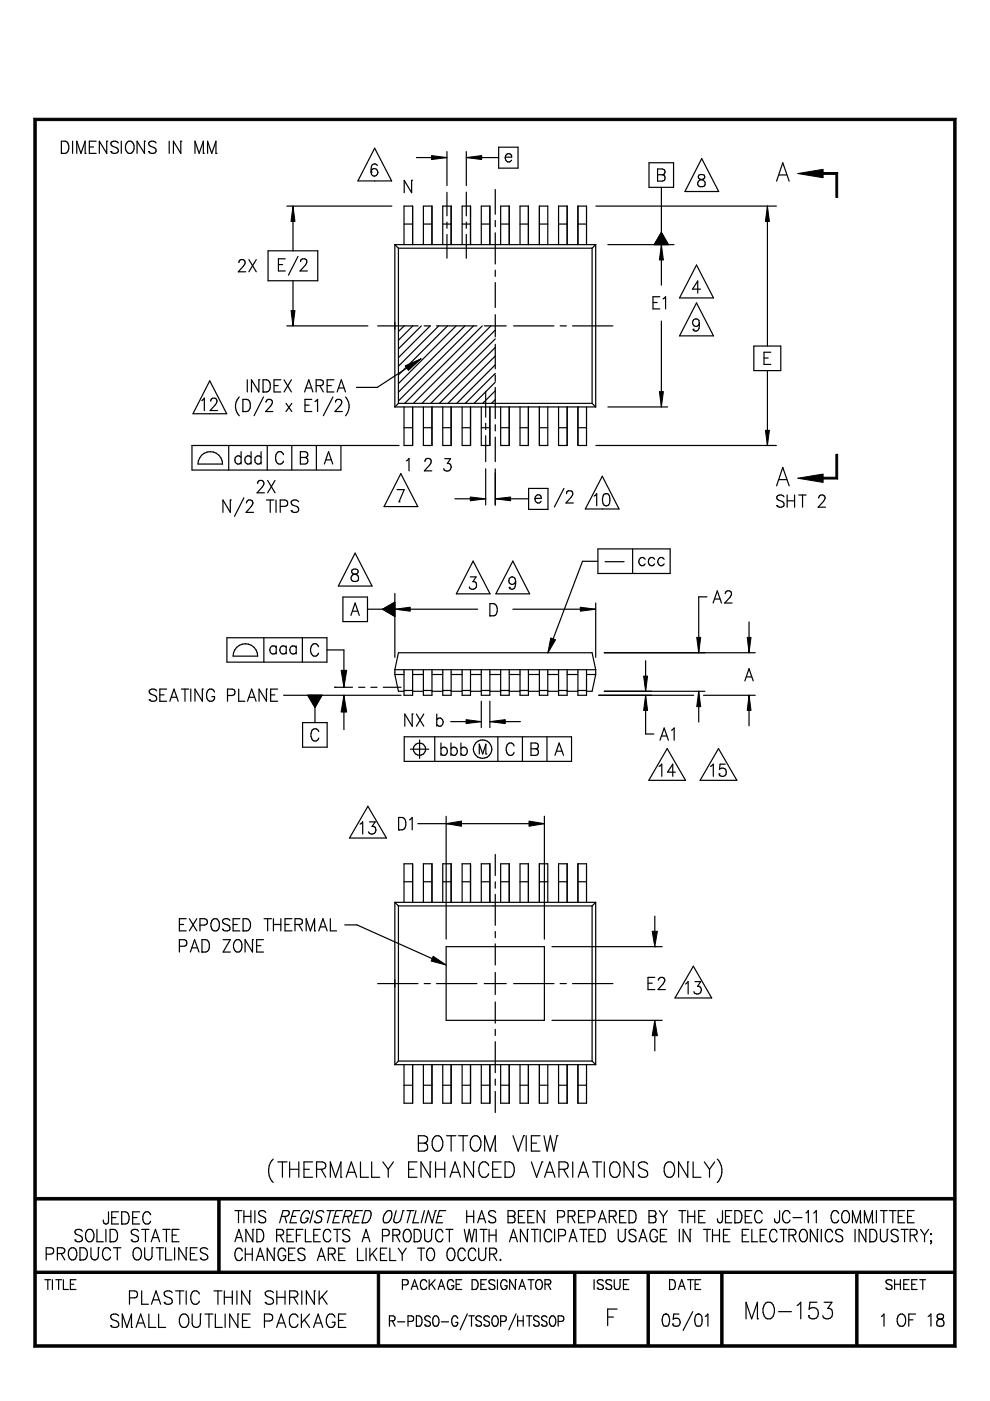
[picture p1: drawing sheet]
<svg xmlns="http://www.w3.org/2000/svg" width="210mm" height="297mm" viewBox="0 0 210 297" stroke-linecap="round" stroke-linejoin="round" font-family="sans-serif">
<g fill="none" stroke="#000" stroke-width=".25">
<path d="M13 32.5h.1M13 29.9h.8a1.44 1.44 0 0 1 .8 1.3 1.44 1.44 0 0 1-.8 1.3h-.8zM15.4 29.9v2.6M16.3 32.5v-2.6l.9 2.6 .9-2.6v2.6M18.1 32.5h.1M18.9 31.2h.9M20.4 29.9h-1.5v2.6h1.5M22.6 29.9h.1M22.6 29.9v2.6l-1.5-2.6v2.6M23.5 32.1h.1M25.1 30.3a.85 .85 0 0 0-.9-.4 .85 .85 0 0 0-.7 .6l.4 .5a1.26 1.26 0 0 1 1.2 .8 .84 .84 0 0 1-.7 .7 .84 .84 0 0 1-.9-.4M25.7 29.9v2.6"/>
<path d="M27.1 30.1l.2-.2a1.26 1.26 0 0 1 1 2 .81 .81 0 0 1-1.2 .5 1.61 1.61 0 0 1 0-2.3zM30.6 29.9h.1M30.6 29.9v2.6l-1.5-2.6v2.6M31.5 32.1h.1M33.1 30.3a.85 .85 0 0 0-.9-.4 .85 .85 0 0 0-.7 .6 1.55 1.55 0 0 0 1.4 .9 .63 .63 0 0 1 .2 .7 .63 .63 0 0 1-.6 .4h-.4l-.6-.4M35.9 29.9v2.6M38.3 29.9h.1M38.3 29.9v2.6l-1.5-2.6v2.6M41.3 32.5v-2.6l.9 2.6 .9-2.6v2.6M43.1 32.5h.1M44 32.5v-2.6l.9 2.6 .9-2.6v2.6M45.8 32.5h.1"/>
<path d="M78.7 36.5h.1M79.4 31.4l3.6 7h-7.1zM80 35.1a.67 .67 0 0 0-1-.2l-.2 .3-.1 1.3M87.3 38.2h.1M87.3 38.2v2.7l-1.6-2.7v2.7M88.3 33.4h6.5M94.8 32.1v7.2M98.9 32.1v7.2M98.9 33.4h6.8M105.7 31.2h4.1v4.5h-4.1zM107.1 33.3a.75 .75 0 0 0 .4 .9 .75 .75 0 0 0 1-.2M107.5 32.7a.65 .65 0 0 1 .7 0 .65 .65 0 0 1 .3 .6h-1.4z"/>
<path d="M137.6 34.5h5.2v5.2h-5.2zM139.4 35.8h1l.5 .3v.7l-.5 .2 .4 .2a.7 .7 0 0 1 .2 .7 .7 .7 0 0 1-.6 .5h-1zM139.4 37h1M140.2 39.7v20.8M148.2 37.1a.52 .52 0 0 0 .2 .9 .95 .95 0 0 1 .9 .3 .95 .95 0 0 1 .1 1 .84 .84 0 0 1-.9 .3 .84 .84 0 0 1-.6-.9 1.1 1.1 0 0 1 1.2-.7 .52 .52 0 0 0 .2-.9l-.4-.1zM148.8 33.6l3.6 7h-7.2zM164.7 38.4l1.3-3.9 1.3 3.9M165.2 37.1h1.6M50.7 55.7l.2-.5 .6-.2a.64 .64 0 0 1 .4 1l-1.4 1.6h1.6M52.8 55l1.5 2.6M54.3 55l-1.5 2.6M56.8 53.2h10.6v6.3h-10.6z"/>
<path d="M59 56.1h.9M60.5 54.9h-1.5v2.6h1.5M60.8 43.7h22.3M62.1 43.7v9.5M62.1 59.5v9.6M63.2 54.4l-2 3.9M63.7 55.5l.1-.4 .4-.2h.4a.78 .78 0 0 1 .1 1.3l-1.1 1.3h1.6M83.7 51.9v34.4M83.7 51.9h42.6M83.7 51.9l.8 .7M84.5 52.6v32.9M84.5 52.6h41"/>
<path d="M85.7 51.9v-8.2h1.8v8.2M85.7 47.5h1.8M89.8 51.9v-8.2h1.8v8.2M89.8 47.5h1.8M93.9 51.9v-8.2h1.8v8.2M93.9 47.5h1.8M94.8 40.8v5M94.8 47.1v1.3M94.8 49.7v5M98 51.9v-8.2h1.8v8.2M98 47.5h1.8M98.9 40.7v5.1"/>
<path d="M98.9 47.1v1.3M98.9 49.7v5M102 51.9v-8.2h1.9v8.2M102 47.5h1.9M105 40.2v5.2M105 46.7v1.4M105 49.4v6.6M105 57.3v1.3M105 59.9v5.3M106.2 51.9v-8.2h1.8v8.2M106.2 47.5h1.8M110.3 51.9v-8.2h1.7v8.2"/>
<path d="M110.3 47.5h1.7M114.4 51.9v-8.2h1.7v8.2M114.4 47.5h1.7M118.4 51.9v-8.2h1.8v8.2M118.4 47.5h1.8M122.5 51.9v-8.2h1.9v8.2M122.5 47.5h1.9M125.5 52.6v32.9M126.3 51.9v34.4M126.3 51.9l-.8 .7M126.3 43.7h38.3M128.9 51.9h14"/>
<path d="M138.7 51.9l1.5-2.6 1.5 2.6M147.7 56.2l3.6 7h-7.2zM162.7 43.7v29.7M60.8 69.1h17.2M80.1 69.1h8.5M85.7 69.1l-1.2 1.2M87.5 69.1l-3 3M89.3 76.1l-9.3 6h-4.4M89.3 69.1l-4.8 4.9M89.9 69.1h1.3M91.2 69.1l-6.7 6.7M92.6 69.1h8.5"/>
<path d="M93 69.1l-8.5 8.5M94.9 69.1l-10.4 10.4M96.7 69.1l-12.2 12.2M98.6 69.1l-14.1 14M100.4 69.1l-15.9 15.9M102.3 69.1l-16.5 16.4M102.7 69.1h4.6M104.1 69.1l-16.4 16.4M105 66.7v4.7M105 73v5.2M105 79.5v1.3M105 70l-15.5 15.5"/>
<path d="M105 71.8l-13.7 13.7M105 73.7l-11.8 11.8M105 75.5l-10 10M105 77.4l-8.2 8.1M105 79.2l-6.3 6.3M108.9 69.1h8.6M118.8 69.1h1.3M121.4 69.1h8.5M138.5 64.1h.8M139.9 62.9h-1.4v2.6h1.4M140.2 68.1v18.2M140.6 63.4l.5-.5v2.6"/>
<path d="M147 69.8h.1M147.7 64.2l3.6 7h-7.2zM148.3 68.5a1.35 1.35 0 0 1-.7 1.7l-.6-.1v-.3M148.5 61.3h-1.7l1.1-1.7v2.6M159.8 73.4h5.7v5.2h-5.7zM162 75.9h.9M162.7 78.6v15.9M163.4 74.7h-1.4v2.6h1.4M42.7 96.5a2.6 2.6 0 0 1 2.9-.5 2.6 2.6 0 0 1 1.6 2.4h-5.2l.1-.7zM42.8 84.9l.5-.5v2.6M44.5 80.7l3.6 7h-7.2zM44.7 85.1l.2-.6 .7-.1a.8 .8 0 0 1 .1 1.4l-1.1 1.2h1.5"/>
<path d="M48.5 94.5v5.2M50.7 84.2a2.83 2.83 0 0 0 0 3.9M51.1 97a.8 .8 0 0 0-1.1-.1 .8 .8 0 0 0-.1 1.1 .67 .67 0 0 0 .6 .4 .67 .67 0 0 0 .6-.4M51.1 95.8v2.6M51.5 87.3h.1M51.5 84.7a1.35 1.35 0 0 1 1.5 .6 1.35 1.35 0 0 1-.1 1.6l-.6 .4h-.8zM52.4 80.5v2.6M53.2 97a.8 .8 0 0 0-1.1-.1 .8 .8 0 0 0-.1 1.1 .67 .67 0 0 0 .6 .4 .67 .67 0 0 0 .6-.4M53.2 95.8v2.6M54.9 80.5h.1M54.9 80.5v2.6l-1.6-2.6v2.6M55.4 97a.8 .8 0 0 0-1.2-.1 .8 .8 0 0 0-.1 1.1 .67 .67 0 0 0 .6 .4 .67 .67 0 0 0 .7-.4"/>
<path d="M55.4 95.8v2.6M55.8 83.1h.1M55.8 80.5h.7a1.44 1.44 0 0 1 .8 1.3 1.44 1.44 0 0 1-.8 1.3h-.7zM55.9 84.2l-2 3.9M56.4 85.3l.2-.5 .3-.1a.75 .75 0 0 1 .9 .4l-.4 .9-1.1 1.3h1.5M56.7 94.5v5.2M58.1 81.8h.9M59.5 80.5h-1.4v2.6h1.4M60.1 96.4a.85 .85 0 0 0-1-.6 .85 .85 0 0 0-.7 1 1.16 1.16 0 0 0 1.1 1.6l.6-.6M60.2 80.5l1.6 2.6M60.6 85.5l1.3 1.8M61.8 80.5l-1.6 2.6"/>
<path d="M61.9 85.5l-1.3 1.8M61.9 94.5v5.2M63.7 95.8h1a.62 .62 0 0 1 .6 .6 .62 .62 0 0 1-.6 .6 .71 .71 0 0 1 .6 .7 .71 .71 0 0 1-.6 .7h-1zM63.7 97h1M64.6 83.1l.9-2.6 .9 2.6M64.7 85.9h.9M64.9 82.3h1.1M66.1 84.7h-1.4v2.6h1.4M66.8 85.1l.5-.4v2.6M67 81.8l1.3-.2 .3-.4-.1-.4-.5-.3h-1v2.6M67.1 94.5v5.2M67.8 81.8l.8 1.3"/>
<path d="M68.8 98.4l.9-2.6 .8 2.6M69.1 97.5h1.1M69.4 81.8h.9M70.6 84.2l-2 3.9M70.8 80.5h-1.4v2.6h1.4M71.1 85.3l.3-.5 .6-.1a.64 .64 0 0 1 .4 .9l-1.4 1.7h1.6M71.5 83.1l.9-2.6 .9 2.6M71.8 82.3h1.1M72.3 94.5v5.2h-31.6v-5.2h43.9M73.3 84.2a2.95 2.95 0 0 1 0 3.9M83.7 86.3h42.6M84.5 85.5h41"/>
<path d="M84.5 85.5l-.8 .8M85.7 86.3v8.2h1.8v-8.2M85.7 90.7h1.8M86.2 97.7l.5-.5v2.6M89.8 86.3v8.2h1.8v-8.2M89.8 90.7h1.8M90.1 97.8l.2-.5 .7-.1a.79 .79 0 0 1 .1 1.4l-1.1 1.2h1.5M93.9 86.3v8.2h1.8v-8.2M93.9 90.7h1.8M94.3 97.2h1.2l-.7 1.1a.81 .81 0 0 1 .7 1.2 .81 .81 0 0 1-1.4-.1M98 86.3v8.2h1.8v-8.2M98 90.7h1.8"/>
<path d="M102 86.3v8.2h1.9v-8.2M102 90.7h1.9M103 83v5.4M103 89.8v1.3M103 92.4v5.5M103 99.4v7.7M105 82.1v6.6M105 90.1v1.3M105 92.7v5.2M105 99.4v7.7M105 81l-4.5 4.5M105 82.9l-2.7 2.6"/>
<path d="M105 84.7l-.8 .8M106.2 86.3v8.2h1.8v-8.2M106.2 90.7h1.8M110.3 86.3v8.2h1.7v-8.2M110.3 90.7h1.7M114.4 86.3v8.2h1.7v-8.2M114.4 90.7h1.7M118.4 86.3v8.2h1.8v-8.2M118.4 90.7h1.8M122.5 86.3v8.2h1.9v-8.2M122.5 90.7h1.9M125.5 85.5l.8 .8"/>
<path d="M126.3 94.5h38.3M128.9 86.3h12.6M48.8 106h.1M48.8 106v2.6l-1.5-2.6v2.6M51.7 105.5l-2 4M52.3 106.6v-.1a.72 .72 0 0 1 1.1-.4 .8 .8 0 0 1-.1 1.3l-1.1 1.2h1.5M54.6 102.5l.2-.5 .7-.1a.8 .8 0 0 1 .1 1.4l-1.1 1.2h1.6M56.5 106h1.6M56.7 101.9l1.6 2.6M57.3 106v2.6M58.3 101.9l-1.6 2.6M58.5 106v2.6"/>
<path d="M59.4 107.4l1.4-.2a.71 .71 0 0 0 .2-.7 .71 .71 0 0 0-.6-.5h-1v2.6M61.7 108.3h.1M63.3 106.4a.85 .85 0 0 0-.9-.4 .85 .85 0 0 0-.7 .6l.3 .4 .9 .4a.66 .66 0 0 1 .4 .6 .66 .66 0 0 1-.5 .6l-.8-.1-.3-.2M75.3 117.3l3.6 7h-7.2zM84.2 103.8h1.5l-1.1 2.6M84.6 106.4h.1M85 100.4l3.6 7h-7.2zM96.5 105.8h6.5M100.3 119l3.6 6.9h-7.1zM105 105.8h7.1M108.7 119l3.6 6.9h-7.2zM112.1 103.6h4.1v4.4h-4.1z"/>
<path d="M113.4 105.7a.73 .73 0 0 0 .4 .8 .73 .73 0 0 0 .9-.2M113.8 105a.61 .61 0 0 1 .7 0 .61 .61 0 0 1 .2 .7h-1.3zM119.6 103.6l-2.1 3.9M120.1 104.7l.1-.4a.81 .81 0 0 1 1-.2l.1 .2a.96 .96 0 0 1-.2 1.1l-1.1 1.2h1.6M126 105.2l.5-.5v2.5M126.8 116.4h15.3v5.2h-15.3zM126.8 119h-3.3l-6.2 16.4M127.7 101l3.6 6.9h-7.2zM128.1 104.8l.6-.1a1.2 1.2 0 0 1 .6 1.4l-.1 .7a.72 .72 0 0 1-.7 .4 .72 .72 0 0 1-.6-.4 2.26 2.26 0 0 1 .2-2zM128.3 119.1h4M128.4 104.7h.1M134.1 116.4v5.2"/>
<path d="M136.8 118.6a.79 .79 0 0 0-1.1-.2 .79 .79 0 0 0-.1 1.2 .67 .67 0 0 0 .6 .4 .67 .67 0 0 0 .6-.4M138.8 118.6a.73 .73 0 0 0-1-.3 .73 .73 0 0 0-.3 .9 .69 .69 0 0 0 .5 .7 .69 .69 0 0 0 .8-.3M140.8 118.6a.79 .79 0 0 0-1.1-.2 .79 .79 0 0 0-.1 1.2 .67 .67 0 0 0 .6 .4 .67 .67 0 0 0 .6-.4M164.7 103l1.3-3.9 1.3 3.9M164.7 107.2h.1M165.2 101.7h1.6M166.2 105.3a.82 .82 0 0 0-.8-.4 .82 .82 0 0 0-.7 .7l.2 .3 .9 .4a.63 .63 0 0 1 .4 .7 .63 .63 0 0 1-.5 .5h-.5l-.5-.3M166.9 105v2.5M166.9 106.2h1.6M168.5 105v2.5M169.4 105h1.5M170.2 105v2.5"/>
<path d="M173.6 105.6l.2-.5 .3-.1a.72 .72 0 0 1 .8 .5l-.3 .8-1.1 1.2h1.5M48.1 135.2h21.2v5.2h-21.2zM50.2 137.3a2.6 2.6 0 0 1 2.8-.6 2.6 2.6 0 0 1 1.6 2.4h-5.2l.4-1.3zM55.9 135.2v5.2M58.6 137v1.6M58.6 137.3a.82 .82 0 0 0-1.4 .3 .82 .82 0 0 0 .9 1l.5-.3M60.7 137.3a.82 .82 0 0 0-1.4 .3 .82 .82 0 0 0 .9 1l.5-.3M60.7 137v1.6M62.8 137.3a.82 .82 0 0 0-1.4 .3 .82 .82 0 0 0 .9 1l.5-.3M62.8 137v1.6M64.1 135.2v5.2M67.5 137.1a.8 .8 0 0 0-1.2-.5 1.61 1.61 0 0 0 .2 2.5 .84 .84 0 0 0 1-.6"/>
<path d="M69.3 137.8h3.6v7.9M72.7 126.6h5.2v5.2h-5.2zM74.4 130.5l.9-2.6 .9 2.6M74.7 120.8a.55 .55 0 0 0 .2 .9 .85 .85 0 0 1 1.1 .5 .85 .85 0 0 1-.5 1.1 .79 .79 0 0 1-1.1-.6 .79 .79 0 0 1 .7-.9l.5-.1a.55 .55 0 0 0 .2-.9l-.3-.1zM74.7 129.6h1.1M77.9 129.2h23.4M83.7 125.8v13.6M83.7 127.7l-2.6 1.5 2.6 1.5M99.7 122.3h1.2l-.6 1a.82 .82 0 0 1 .8 .9 .82 .82 0 0 1-1 .7l-.4-.1-.2-.4M103.9 130.6h.1M103.9 128h.8a1.44 1.44 0 0 1 .8 1.3 1.44 1.44 0 0 1-.8 1.3h-.8zM108 124.6h.1"/>
<path d="M108.7 129.2h17.6M109.3 123.2a1.41 1.41 0 0 1-.7 1.7l-.5-.1-.1-.2M126.3 127.9v11.5M128.1 138.4h32M149.9 126.5h-1.8v11.9M151.2 127.9l.9-2.6 .9 2.6M151.5 127h1.2M153.8 125.9l.2-.5 .7-.1a.79 .79 0 0 1 .1 1.3l-1.2 1.3h1.6M158.8 131.9v6.5M31.6 148.3h.1M33.2 146.5a.85 .85 0 0 0-.9-.4 .85 .85 0 0 0-.7 .6l.3 .4 .8 .4a.62 .62 0 0 1 .5 .6 .62 .62 0 0 1-.5 .6h-.5l-.6-.4M33.9 147.3h.9"/>
<path d="M35.3 146.1h-1.4v2.6h1.4M36 148.7l.9-2.6 .9 2.6M36.3 147.8h1.1M38.5 146.1h1.5M39.2 146.1v2.6M40.4 146.1v2.6M42.9 146.1h.1M42.9 146.1v2.6l-1.6-2.6v2.6M45.5 146.7a.8 .8 0 0 0-.8-.6 .8 .8 0 0 0-.8 .6 1.5 1.5 0 0 0 .6 2 .83 .83 0 0 0 1-1h-.6M48.2 147.5h1.1a.69 .69 0 0 0 .5-.7 .69 .69 0 0 0-.5-.7h-1.1v2.6M50.6 146.1v2.6h1.3M52.5 148.7l.9-2.6 .9 2.6"/>
<path d="M52.8 147.8h1.2M56.5 146.1h.1M56.5 146.1v2.6l-1.6-2.6v2.6M57.4 147.3h.9M58.9 146.1h-1.5v2.6h1.5M60.1 147.4h24.9M64.2 153.2h5.2v5.2h-5.2zM65.3 147.4l1.5 2.6 1.5-2.6M66.8 147.4v5.8M67.6 155.1a.79 .79 0 0 0-.6-.6 .79 .79 0 0 0-.9 .4 1.65 1.65 0 0 0 .5 2.2 .82 .82 0 0 0 1-.6M71 145.7h.1M71 145.7h3.7"/>
<path d="M72.9 147.4v7.3M76.1 145.7h1.3M78.6 145.7h1.3M81.3 145.7h3.7M83.7 142v1M83.7 143h2M83.7 142h42.6M83.7 143l.8 3.6h1.2M83.7 142l.8-3.6h41l.8 3.6M85.7 142v5.4h1.8v-5.4M85.7 146.4h1.8M85.7 156.2h35.5v5.2h-35.5z"/>
<path d="M87 158.8h3.9M87.4 151.4h.1M87.4 151.4v2.6l-1.6-2.6v2.6M87.5 143h2.3M87.5 146.6h2.3M88.3 151.4l1.6 2.6M89 156.9v3.9M89.8 142v5.4h1.8v-5.4M89.8 146.4h1.8M89.9 151.4l-1.6 2.6M91.6 143h2.3M91.6 146.6h2.3"/>
<path d="M92.2 156.2v5.2M92.6 151.4v2.6M92.6 152.6a.79 .79 0 0 1 1.1-.2 .79 .79 0 0 1 .1 1.2 .67 .67 0 0 1-.6 .4 .67 .67 0 0 1-.6-.4M93.5 158.8a.84 .84 0 0 1 1.4 .3 .84 .84 0 0 1-.9 1.1l-.5-.4M93.5 157.5v2.7M93.9 142v5.4h1.8v-5.4M93.9 146.4h1.8M95.6 153h6.4M95.6 158.8a.84 .84 0 0 1 1.4 .3 .84 .84 0 0 1-.9 1.1l-.5-.4M95.6 157.5v2.7M95.7 143h2.3M95.7 146.6h2.3"/>
<path d="M97.7 158.8a.84 .84 0 0 1 1.4 .3 .84 .84 0 0 1-.9 1.1l-.5-.4M97.7 157.5v2.7M98 142v5.4h1.8v-5.4M98 146.4h1.8M99.8 143h2.2M99.8 146.6h2.2M101.6 159.9v-2.1l.7 2.1 .7-2.1v2.1M102 142v5.4h1.9v-5.4M102 146.4h1.9M102 148.7v5.6M103 159.9h.1M103.9 143h2.3"/>
<path d="M103.9 146.6h2.3M103.9 148.7v5.6M103.9 153h6.4M105.6 156.2v5.2M106.2 142v5.4h1.8v-5.4M106.2 146.4h1.8M108 143h2.3M108 146.6h2.3M109 158.2a.77 .77 0 0 0-.6-.7 .77 .77 0 0 0-.9 .4 1.67 1.67 0 0 0 .5 2.3 .77 .77 0 0 0 1-.7M110.3 142v5.4h1.7v-5.4M110.3 146.4h1.7M110.8 156.2v5.2"/>
<path d="M112 143h2.4M112 146.6h2.4M112.6 157.5h1a.62 .62 0 0 1 .6 .6 .62 .62 0 0 1-.6 .7 .71 .71 0 0 1 .6 .7 .71 .71 0 0 1-.6 .7h-1zM112.6 158.8h1M114.4 142v5.4h1.7v-5.4M114.4 146.4h1.7M116 156.2v5.2M116.1 143h2.3M116.1 146.6h2.3M118 159.3h1.1M118.4 142v5.4h1.8v-5.4M118.4 146.4h1.8"/>
<path d="M120.2 143h2.3M120.2 146.6h2.3M122.5 142v5.4h1.9v-5.4M122.5 146.4h1.9M124.4 143h1.9M126.3 142v1M126.3 143l-.8 3.6h-1.1M126.9 147.4h20.2M128.1 146.6h21.4M136.9 147.4v8.2h1.7M136.9 140.1v6.5M139.9 156.9l.9-2.5 .9 2.5"/>
<path d="M140.3 156h1.1M141.5 158.7l3.9 6.7h-7.8zM142.4 154.8l.5-.4v2.5M148.1 146.6v6.5M149.2 147.4h10.9M152.3 158.7l3.9 6.7h-7.8zM157.9 144.4l.9-2.6 .9 2.6M158.3 143.5h1.1M158.8 147.4v6.5M76.3 174.7l.6-.4v2.5M78 170.9l3.9 6.8h-7.8zM78.3 174.3h1.3l-.7 .9a.82 .82 0 0 1 .8 1 .82 .82 0 0 1-1 .6l-.4-.1-.2-.3"/>
<path d="M84.5 175.9h.1M84.5 173.3h.8a1.48 1.48 0 0 1 0 2.6h-.8zM86.8 173.8l.6-.5v2.6M88.6 174.6h26.8M94.6 174.6h.1M94.6 173.1v26M115.4 173.1v26M117.7 160.2l.9-2.7 .9 2.7M139.7 162.5l.6-.5v2.6M143.2 163.7h-1.7l1.1-1.7v2.6M150.6 162.5l.6-.5v2.6M152.5 164.1h.1"/>
<path d="M153.8 162h-1.1l-.2 1.1a.85 .85 0 0 1 1.2 0 .85 .85 0 0 1 0 1.2 .85 .85 0 0 1-1.2 0v-.2M38 196h.9M39.5 194.8h-1.5v2.6h1.5M40.2 194.8l1.5 2.6M41.7 194.8l-1.5 2.6M42.4 196.1h1a.68 .68 0 0 0 .6-.6 .68 .68 0 0 0-.6-.7h-1v2.6M42.8 199.2a1.38 1.38 0 0 1 1.5 .7 1.38 1.38 0 0 1-.1 1.6l-.6 .4h-.8zM44.9 195.2a.85 .85 0 0 1 1.1-.4 .85 .85 0 0 1 .5 1 1.13 1.13 0 0 1-1.1 1.6 1.6 1.6 0 0 1-.5-2.2zM47.2 197h.1M47.3 199.2h1.5l-1.5 2.7h1.5M48.7 195.2a.85 .85 0 0 0-.8-.5 .85 .85 0 0 0-.7 .7l.2 .4 .9 .3a.62 .62 0 0 1 .5 .7 .62 .62 0 0 1-.6 .6l-.8-.1-.2-.3M49.4 196h.9"/>
<path d="M50 199.4l.2-.2a1.16 1.16 0 0 1 1.1 1.6 .9 .9 0 0 1-.9 1.1 .9 .9 0 0 1-.9-1.1 1.76 1.76 0 0 1 .5-1.4zM50.9 194.8h-1.5v2.6h1.5M51.5 197.4h.1M51.5 194.8h.8a1.41 1.41 0 0 1 .8 1.3 1.41 1.41 0 0 1-.8 1.3h-.8zM53.5 199.2h.1M53.5 199.2v2.7l-1.5-2.7v2.7M55.9 199.2h-1.5v2.7h1.5M56 194.8h1.6M56.7 194.8v2.6M58 196h1.5M58 194.8v2.6M59.5 194.8v2.6"/>
<path d="M60.4 196h.9M61.9 194.8h-1.5v2.6h1.5M62.5 196l1.4-.1a.63 .63 0 0 0 .2-.7 .63 .63 0 0 0-.5-.4h-1.1v2.6M63.4 196l.7 1.4M64.9 197.4v-2.6l.9 2.6 .9-2.6v2.6M66.7 197.4h.1M67.6 197.4l.9-2.6 .9 2.6M67.9 196.5h1.1M70 194.8v2.6h1.4M73.1 196.1h2.6l15.9 7.1M83.7 191.3v34.4M83.7 191.3h42.6"/>
<path d="M83.7 191.3l.8 .8M84.5 192.1v32.9M84.5 192.1h41M85.7 191.3v-8.2h1.8v8.2M85.7 187h1.8M89.8 191.3v-8.2h1.8v8.2M89.8 187h1.8M93.9 191.3v-8.2h1.8v8.2M93.9 187h1.8M98 191.3v-8.2h1.8v8.2M98 187h1.8M102 191.3v-8.2h1.9v8.2"/>
<path d="M102 187h1.9M105 181.2v4.4M105 187v1.3M105 189.6v6.6M105 197.5v1.3M106.2 191.3v-8.2h1.8v8.2M106.2 187h1.8M110.3 191.3v-8.2h1.7v8.2M110.3 187h1.7M114.4 191.3v-8.2h1.7v8.2M114.4 187h1.7M118.4 191.3v-8.2h1.8v8.2"/>
<path d="M118.4 187h1.8M122.5 191.3v-8.2h1.9v8.2M122.5 187h1.9M125.5 192.1v32.9M126.3 191.3v34.4M126.3 191.3l-.8 .8M138.8 194.2v3.2M38 200.6h1.1a.71 .71 0 0 0 .5-.7 .71 .71 0 0 0-.5-.7h-1.1v2.7M40.4 201.9l.9-2.7 .9 2.7M40.7 201h1.1M42.8 201.9h.1M54.4 200.5h.9"/>
<path d="M80.1 208.5h8.5M89.9 208.5h1.3M92.6 208.5h8.5M94.6 200.7h20.8v15.6h-20.8zM102.7 208.5h4.6M105 200.1v4.5M105 206.2v4.7M105 212.4v4.5M105 218.2v1.3M108.9 208.5h8.6M117 200.7h23.4M117 216.3h23.4"/>
<path d="M118.8 208.5h1.3M121.4 208.5h8.5M137.4 208.5h.9M138.8 200.7h.1M138.8 219.6v3.2M138.8 207.2h-1.4v2.6h1.4M139.6 207.8v-.1a.72 .72 0 0 1 1.1-.3 .8 .8 0 0 1-.1 1.2l-1.1 1.2h1.6M145.4 208.6l.5-.5v2.6M147 204.9l3.9 6.7h-7.8zM147.3 208.1h1.3l-.7 1a.81 .81 0 0 1 .6 1.3 .81 .81 0 0 1-1.4-.2M83.7 225.7h42.6M84.5 225h41"/>
<path d="M84.5 225l-.8 .7M85.7 225.7v8.2h1.8v-8.2M85.7 230.1h1.8M89.8 225.7v8.2h1.8v-8.2M89.8 230.1h1.8M93.9 225.7v8.2h1.8v-8.2M93.9 230.1h1.8M98 225.7v8.2h1.8v-8.2M98 230.1h1.8M102 225.7v8.2h1.9v-8.2M102 230.1h1.9M105 220.9v6.5"/>
<path d="M105 228.8v1.3M105 231.4v4.5M106.2 225.7v8.2h1.8v-8.2M106.2 230.1h1.8M110.3 225.7v8.2h1.7v-8.2M110.3 230.1h1.7M114.4 225.7v8.2h1.7v-8.2M114.4 230.1h1.7M118.4 225.7v8.2h1.8v-8.2M118.4 230.1h1.8M122.5 225.7v8.2h1.9v-8.2M122.5 230.1h1.9"/>
<path d="M125.5 225l.8 .7M23 256.9l-.1 2.4-.3 .2-.5-.1-.2-.7M23.7 258.2h.9M25.1 256.9h-1.4v2.6h1.4M25.8 259.5h.1M25.8 256.9h.8a1.56 1.56 0 0 1 .3 2.5l-1.1 .1zM28.1 258.2h1M29.6 256.9h-1.5v2.6h1.5M31.9 257.6a.8 .8 0 0 0-1.2-.5 1.63 1.63 0 0 0 .2 2.4l.7-.1 .3-.5M49.8 256.7h1.5M50.6 256.7v2.6M51.7 257.9h1.5"/>
<path d="M51.7 256.7v2.6M53.2 256.7v2.6M54 256.7v2.6M54.8 258.9h.1M56.3 257.1a.79 .79 0 0 0-.8-.4 .79 .79 0 0 0-.7 .6l.3 .3 .8 .4a.64 .64 0 0 1 .4 .7 .64 .64 0 0 1-.5 .6l-.7-.1-.3-.3M57.9 245.8a3.6 3.6 0 0 0 0 4.9M58.9 246.3h2M59.7 257.9h.9a.74 .74 0 0 0 .6-1.1l-1.2-.1-.7 2.6M59.9 246.3v3.3M60.4 257.9l.4 1.4M61.4 246.3v3.3M61.4 247.9h2"/>
<path d="M61.9 257.9h.8M63.4 246.3v3.3M63.6 256.7h-1.4l-.7 2.6h1.4M64.5 247.9h1.1M65.6 257.3l-.2-.5a1.07 1.07 0 0 0-1.5 .8 1.21 1.21 0 0 0 .3 1.7 .99 .99 0 0 0 1.1-1h-.5M66.3 246.3h-1.8v3.3h1.8M66.4 256.7l-.7 2.6M66.7 258.9h.1M67.1 247.9h1.2l.5-.2a.78 .78 0 0 0 .2-.8 .78 .78 0 0 0-.7-.6h-1.2v3.3M68.1 247.9l1 1.7M68.6 257.1a.78 .78 0 0 0-1-.4 .78 .78 0 0 0-.4 .9l.9 .6a.84 .84 0 0 1-.4 1 .84 .84 0 0 1-1-.3M69.4 256.7h1.4"/>
<path d="M70 249.6v-3.3l1.1 3.3 1.2-3.3v3.3M70.1 256.7l-.7 2.6M70.9 257.9h.9M72.3 249.6h.1M72.6 256.7h-1.3l-.8 2.6h1.4M72.9 257.9h1l.5-.3a.53 .53 0 0 0 .2-.5 .53 .53 0 0 0-.4-.4h-.9l-.7 2.6M73.4 249.6l1.1-3.3 1.1 3.3M73.7 257.9l.3 1.4M73.8 248.5h1.4M75.1 257.9h.9M76.4 246.3v3.3h1.7M76.8 259.3h.1"/>
<path d="M76.9 256.7h-1.4l-.7 2.6h1.3M77.4 256.7h.8a1.26 1.26 0 0 1 .1 2l-.4 .5-1.1 .1zM78.8 246.3v3.3h1.7M81.2 246.3l1.1 1.6M81.8 257.1a.68 .68 0 0 1 .6-.4 .68 .68 0 0 1 .6 .4 1.89 1.89 0 0 1-1 2.2h-.4a1.47 1.47 0 0 1 .2-2.2zM82.3 247.9v1.7M83.4 246.3l-1.1 1.6M84 256.7l-.5 2.2a.82 .82 0 0 0 .9 .3 .82 .82 0 0 0 .6-.7l.4-1.8M85.4 256.7h.1M86.3 256.7h1.5M86.6 247.9h1.1M87.1 256.7l-.8 2.6"/>
<path d="M88.2 256.7l-.7 2.6h1.3M88.4 246.3h-1.8v3.3h1.8M88.7 240.8h1.3a.79 .79 0 0 1 .7 .8 .79 .79 0 0 1-.7 .8l.4 .1a.89 .89 0 0 1 .3 .9 .89 .89 0 0 1-.7 .7h-1.3zM88.7 242.4h1.3M90 256.7l-.7 2.6M91.2 246.3h.1M91.2 246.3v3.3l-1.9-3.3v3.3M92.2 241l.3-.2a1.48 1.48 0 0 1 1.4 2 1.13 1.13 0 0 1-1.7 1.1 2.1 2.1 0 0 1 0-2.9zM92.3 256.7h.1M92.3 256.7l-.7 2.6-.8-2.6-.7 2.6M92.4 247.9h1.9M92.4 246.3v3.3"/>
<path d="M92.8 257.9h.9M94.3 246.3v3.3M94.5 256.7h-1.3l-.7 2.6h1.3M94.7 240.8h2M95.4 249.6l1.1-3.3 1.1 3.3M95.7 240.8v3.3M95.8 248.5h1.4M97.2 240.8h2M98.2 240.8v3.3M99 257.9h1.4M99 256.7v2.6M100.3 241l.3-.2a1.48 1.48 0 0 1 1.4 2 1.09 1.09 0 0 1-.7 1.1 1.09 1.09 0 0 1-1.3-.3 2.13 2.13 0 0 1 .3-2.6z"/>
<path d="M100.4 246.3h.1M100.4 246.3v3.3l-2-3.3v3.3M100.4 256.7v2.6M101.3 259.3l.8-2.6 .9 2.6M101.6 258.4h1M102.8 244.1v-3.3l1.1 3.3 1.1-3.3v3.3M103.6 258.9h.1M103.6 247.1a.99 .99 0 0 0-1.5-.6 2.03 2.03 0 0 0 .2 3.1l.9-.1 .4-.7M104.5 247.9h1.1M105 244.1h.1M105.1 257.1a.79 .79 0 0 0-.8-.5 .79 .79 0 0 0-.7 .7l.1 .3 1 .4a.63 .63 0 0 1 .4 .7 .63 .63 0 0 1-.6 .6l-.7-.1-.2-.3M106.3 246.3h-1.8v3.3h1.8"/>
<path d="M107.1 249.6h.1M107.1 246.3h1a1.88 1.88 0 0 1 .7 2.8l-.3 .4-.4 .1h-1zM107.7 256.7h.9a.62 .62 0 0 1 .6 .6 .62 .62 0 0 1-.6 .6 .69 .69 0 0 1 .6 .7 .69 .69 0 0 1-.6 .7h-.9zM107.7 257.9h.9M108.8 240.8l1.1 3.3 1.1-3.3M109.9 257.9h.9M111 240.8h.1M111.3 256.7h-1.4v2.6h1.4M111.6 240.8v3.3M111.9 257.9h.9M112.7 242.4h1.1M112.7 246.3l1.1 3.3 1.1-3.3"/>
<path d="M113.3 256.7h-1.4v2.6h1.4M114.5 240.8h-1.8v3.3h1.8M114.9 246.3h.1M115.3 240.8l.7 3.3 .7-3.3 .7 3.3 .7-3.3M115.4 256.7h.1M115.4 256.7v2.6l-1.5-2.6v2.6M115.5 249.6l1.1-3.3 1.1 3.3M115.9 248.5h1.4M118.1 240.8h.1M118.2 258l1.3-.1a.72 .72 0 0 0-.3-1.2h-1v2.6M118.5 247.9h1.3l.4-.2a.8 .8 0 0 0 .2-.8 .8 .8 0 0 0-.6-.6h-1.3v3.3M119.5 247.9l1 1.7"/>
<path d="M120.5 257.9h.9a.62 .62 0 0 0 .5-.6 .62 .62 0 0 0-.5-.6h-.9v2.6M121.2 257.9l.7 1.4M121.4 246.3v3.3M122.6 249.6l1.1-3.3 1.1 3.3M122.7 257.9h.8M123 248.5h1.4M124 256.7h-1.3v2.6h1.3M124.7 258h.9a.68 .68 0 0 0 .6-.6 .68 .68 0 0 0-.6-.7h-.9v2.6M125.6 246.3h2M126.6 246.3v3.3M126.9 259.3l.8-2.6 .8 2.6M127.2 258.4h1"/>
<path d="M128.1 246.3v3.3M129.2 257.9h.9a.62 .62 0 0 0 .6-.6 .62 .62 0 0 0-.6-.6h-.9v2.6M129.5 246.8l.6-.5a1.2 1.2 0 0 1 1.4 1.3 1.43 1.43 0 0 1-1.4 2 2.01 2.01 0 0 1-.6-2.8zM129.9 257.9l.8 1.4M131.4 257.9h.8M132.7 256.7h-1.3v2.6h1.3M133.4 259.3h.1M133.4 256.7h.7a1.48 1.48 0 0 1 0 2.6h-.7zM134.3 246.3h.1M134.3 246.3v3.3l-2-3.3v3.3M135.4 249.1h.1M137.3 246.8a1.19 1.19 0 0 0-1.9 0 .86 .86 0 0 0 .6 .9l.8 .4a.78 .78 0 0 1 .5 .8 .78 .78 0 0 1-.7 .7l-.9-.1-.3-.4"/>
<path d="M137.6 256.7h.9a.62 .62 0 0 1 .6 .6 .62 .62 0 0 1-.6 .6 .69 .69 0 0 1 .6 .7 .69 .69 0 0 1-.6 .7h-.9zM137.6 257.9h.9M139.8 256.7l.9 1.2M140.7 257.9v1.4M141.1 246.8a.97 .97 0 0 1 1-.5 .97 .97 0 0 1 .8 .8 1.92 1.92 0 0 1-.7 2.5 1.43 1.43 0 0 1-1.4-2zM141.5 256.7l-.8 1.2M143.9 256.7h1.5M144.6 256.7v2.6M145.8 246.3h.1M145.8 246.3v3.3l-1.9-3.3v3.3M145.8 256.7v2.6M145.8 257.9h1.5"/>
<path d="M147 246.3v3.3h1.6M147.3 256.7v2.6M148.1 257.9h.8M149.3 246.3l1.1 1.6M149.5 256.7h-1.4v2.6h1.4M150.4 247.9v1.7M151.5 246.3l-1.1 1.6M152.1 245.8a3.6 3.6 0 0 1 0 4.9M153.2 256.7v2l-.2 .5h-.7l-.2-.8M153.8 257.9h.9M155.2 256.7h-1.4v2.6h1.4M155.8 259.3h.1"/>
<path d="M155.8 256.7h.7a1.56 1.56 0 0 1 .4 2.5l-1.1 .1zM158 257.9h.9M159.4 256.7h-1.4v2.6h1.4M161.6 257.3a.75 .75 0 0 0-.7-.7 .75 .75 0 0 0-.8 .7 1.55 1.55 0 0 0 .5 2 .76 .76 0 0 0 1-.6M165.3 256.7v2l-.2 .5h-.7l-.2-.8M167.5 257.3a.72 .72 0 0 0-1.2-.5 1.63 1.63 0 0 0 .3 2.5l.6-.1 .3-.5M168.1 258.2h1.9M170.9 257.2l.5-.5v2.6M172.5 257.2l.6-.5v2.6M177.8 257.3a.75 .75 0 0 0-.7-.7 .75 .75 0 0 0-.8 .7 1.55 1.55 0 0 0 .5 2 .76 .76 0 0 0 1-.6M178.9 256.8a.83 .83 0 0 1 .9 0 .83 .83 0 0 1 .3 .8 1.13 1.13 0 0 1-1 1.7 1.63 1.63 0 0 1-.2-2.5zM180.7 259.3v-2.6l.9 2.6 .8-2.6v2.6"/>
<path d="M182.4 259.3h.1M183.3 259.3v-2.6l.8 2.6 .9-2.6v2.6M185 259.3h.1M185.8 256.7v2.6M186.7 256.7h1.4M187.4 256.7v2.6M188.5 256.7h1.5M189.3 256.7v2.6M190.4 257.9h.9M191.8 256.7h-1.4v2.6h1.4M192.4 257.9h.9M193.8 256.7h-1.4v2.6h1.4"/>
<path d="M9.5 271.3h1.2M9.8 265.9l1.4-.1a.7 .7 0 0 0 .2-.7 .7 .7 0 0 0-.6-.6h-1v2.6M10.1 271.3v2.1M11.1 271.3v2.1M11.8 271.3h1.3M12.2 265.8h.9a.61 .61 0 0 0 .5-1l-.5-.3h-.9v2.6M12.4 271.3v2.1M12.9 265.8l.8 1.3M13.4 271.3v2.1h1.1M14.7 264.9a.81 .81 0 0 1 1.4 0 1.65 1.65 0 0 1-.5 2.2 1.16 1.16 0 0 1-1.1-1.6zM14.9 272.3h.7M15.9 262.9h.1"/>
<path d="M16.1 271.3h-1.2v2.1h1.2M17 267.1h.1M17 264.5a1.38 1.38 0 0 1 1.5 .8 1.38 1.38 0 0 1-.4 1.7l-1.1 .1zM17.5 261a.85 .85 0 0 0-.9-.4 .85 .85 0 0 0-.7 .7l.4 .5a1.26 1.26 0 0 1 1.2 .7v.4a.95 .95 0 0 1-1.6 0M18.6 260.8l.2-.1a1.26 1.26 0 0 1 1 1.9 .8 .8 0 0 1-1.2 .6 1.79 1.79 0 0 1 0-2.4zM19.3 264.5v1.9a.79 .79 0 0 0 .8 .7 .79 .79 0 0 0 .7-.7v-1.9M20.6 260.7v2.6h1.3M20.8 264.5h.1M22.5 260.7v2.6M23.3 263.3h.1M23.3 260.7a1.38 1.38 0 0 1 1.5 .6 1.38 1.38 0 0 1-.1 1.6l-.5 .4h-.9zM23.4 265.1a.82 .82 0 0 0-.6-.6 .82 .82 0 0 0-.9 .4 1.65 1.65 0 0 0 .5 2.2 .84 .84 0 0 0 1-.6"/>
<path d="M24.1 264.5h1.5M24.9 264.5v2.6M25.2 279a.93 .93 0 0 0-1-.4 .93 .93 0 0 0-.7 .7l.4 .5 .8 .3a.7 .7 0 0 1 .5 .7 .7 .7 0 0 1-.6 .6l-.9-.1-.2-.2M27.5 275.2h1.1a.75 .75 0 0 0 .6-.8 .75 .75 0 0 0-.6-.7h-1.1v2.8M27.8 262.9h.1M28.4 264.9a.81 .81 0 0 1 1.4 0 1.65 1.65 0 0 1-.5 2.2 1.16 1.16 0 0 1-1.1-1.6zM29.4 261a.82 .82 0 0 0-.9-.4 .82 .82 0 0 0-.7 .7l.2 .4 .9 .3a.66 .66 0 0 1 .5 .7 .66 .66 0 0 1-.6 .6l-.8-.1-.2-.3M30 273.7v2.8h1.5M30 260.7h1.6M30.7 264.5v1.9a.79 .79 0 0 0 .8 .7 .79 .79 0 0 0 .7-.7v-1.9M30.8 260.7v2.6M31.6 278.6v2.8h1.4"/>
<path d="M32.1 263.3l.9-2.6 .8 2.6M32.1 276.5l1-2.8 1 2.8M32.2 264.5h.1M32.4 262.4h1.1M32.5 275.6h1.2M33.1 264.5h1.6M33.6 278.6v2.8h1.5M33.9 264.5v2.6M34.5 260.7h1.5M34.8 276.1h.1M35.1 264.5v2.6h1.4M35.3 260.7v2.6"/>
<path d="M36.5 274.1a.93 .93 0 0 0-.9-.4 .93 .93 0 0 0-.8 .7l.2 .4 1 .4a.69 .69 0 0 1 .5 .7 .69 .69 0 0 1-.6 .6l-.9-.1-.2-.3M36.5 261.9h.9M37 264.5v2.6M37.2 273.7h1.8M38 260.7h-1.5v2.6h1.5M38.1 273.7v2.8M38.3 279a.96 .96 0 0 1 1.1-.4 .96 .96 0 0 1 .6 1.1 1.27 1.27 0 0 1-1.2 1.7 1.71 1.71 0 0 1-.5-2.4zM39.5 264.5h.1M39.5 264.5v2.6l-1.6-2.6v2.6M39.5 273.7v2.8M40.4 265.8h.9M40.7 278.6v2a.87 .87 0 0 0 .9 .9 .87 .87 0 0 0 .9-.9v-2"/>
<path d="M41.8 264.5h-1.4v2.6h1.4M42.3 274.4a.89 .89 0 0 0-1.4-.6 1.78 1.78 0 0 0 .3 2.7 .91 .91 0 0 0 1.1-.6M42.5 278.6h.1M42.5 266.7h.1M43.5 278.6h1.6M44 264.9a.87 .87 0 0 0-.8-.4 .87 .87 0 0 0-.7 .6l.4 .5a1.26 1.26 0 0 1 1.1 .8 .84 .84 0 0 1-.6 .7 .84 .84 0 0 1-.9-.4M44.3 278.6v2.8M45.4 273.7h1.7M45.7 278.6v2.8h1.4M46.2 273.7v2.8M47.6 273.7v2.8M47.6 275h1.7"/>
<path d="M47.7 278.6v2.8M49.3 273.7v2.8M49.8 263.3l.9-2.6 .8 2.6M50.1 262.4h1.1M50.2 273.7v2.8M50.4 278.6h.1M50.4 278.6v2.8l-1.7-2.8v2.8M51.4 265.3a.72 .72 0 0 0-1.2-.5 1.69 1.69 0 0 0 .2 2.5 .75 .75 0 0 0 1-.7M51.4 280h1M52 264.6v2.7M52 265.9h1.5M52.9 273.7h.1"/>
<path d="M52.9 273.7v2.8l-1.7-2.8v2.8M53 278.6h-1.6v2.8h1.6M53.5 264.6v2.7M53.6 260.7h.1M53.6 260.7v2.6l-1.5-2.6v2.6M54.3 267.3l.9-2.7 .8 2.7M54.5 263.3h.1M54.5 260.7h.7a1.52 1.52 0 0 1 0 2.6h-.7zM54.7 266.4h1M56.2 276.1h.1M58 274.1a1.13 1.13 0 0 0-1.8 0 .78 .78 0 0 0 .5 .8l.8 .3a.69 .69 0 0 1 .5 .7 .69 .69 0 0 1-.7 .6l-.8-.1-.3-.3M58.1 264.6h.1"/>
<path d="M58.1 264.6v2.7l-1.4-2.7v2.7M58.7 261.9l1.2-.1a.63 .63 0 0 0 .2-.7 .63 .63 0 0 0-.5-.4h-.9v2.6M58.7 275h1.7M58.7 273.7v2.8M59.4 261.9l.7 1.4M60.4 273.7v2.8M60.6 265.3a.74 .74 0 0 0-.6-.7 .74 .74 0 0 0-.8 .4 1.71 1.71 0 0 0 .4 2.3 .83 .83 0 0 0 1-1.1h-.6M60.9 261.9h.8M61.2 265.9h.8M61.4 275h1.1a.68 .68 0 0 0 .7-.6 .68 .68 0 0 0-.7-.7h-1.1v2.8M62.3 275l.8 1.5M62.3 260.7h-1.4v2.6h1.4"/>
<path d="M62.5 264.6h-1.3v2.7h1.3M62.8 261.9h.9M63.2 266.9h.1M63.2 279.3a.93 .93 0 0 0-1.1-.7 .93 .93 0 0 0-.7 1.1 1.53 1.53 0 0 0 .7 1.7 .91 .91 0 0 0 1.1-.6M63.9 278.6v2.8M64 273.7v2.8M64.2 260.7h-1.4v2.6M64.5 279.8l1.1 1.6M64.7 265a.79 .79 0 0 0-.9-.4 .79 .79 0 0 0-.6 .7l.2 .3 .8 .4a.66 .66 0 0 1 .5 .7 .66 .66 0 0 1-.6 .6h-.4l-.5-.4M64.7 260.7v2.6h1.3M65.6 278.6l-1.7 1.9M66.5 261.9h.9"/>
<path d="M66.7 273.7h.1M66.7 273.7v2.8l-1.7-2.8v2.8M67.3 267.3l.8-2.7 .9 2.7M67.6 266.4h1M67.7 273.7v2.8M67.9 260.7h-1.4v2.6h1.4M68.3 274.9l1.1 1.6M69.4 273.7l-1.7 1.9M69.6 265.9h.9a.65 .65 0 0 0 .6-.6 .65 .65 0 0 0-.6-.7h-.9v2.7M70.1 261.3a.72 .72 0 0 0-1.1-.5 1.69 1.69 0 0 0 .2 2.5 .75 .75 0 0 0 .9-.7M70.3 265.9l.8 1.4M70.8 260.7h1.4"/>
<path d="M71 279.3a.93 .93 0 0 0-1.1-.7 .93 .93 0 0 0-.7 1.1 1.27 1.27 0 0 0 1.2 1.7 .96 .96 0 0 0 .6-1.1h-.6M71.5 260.7v2.6M71.8 280h.9M71.8 265.9h.9M72.7 262.9h.1M73.2 264.6h-1.4v2.7h1.4M73.3 278.6h-1.5v2.8h1.5M74.1 261a.79 .79 0 0 0-.8-.4 .79 .79 0 0 0-.6 .7l.2 .4 .8 .3a.66 .66 0 0 1 .5 .7 .66 .66 0 0 1-.6 .6h-.4l-.5-.4M75.8 264.6v2.7h1.3M76.8 263.3l.8-2.6 .8 2.6M77.1 262.4h1M77.6 264.6v2.7"/>
<path d="M78.4 264.6v2.7M79 265.8l.9 1.5M79.9 264.6l-1.5 1.8M80.7 265.9h.8M81.1 262l1.2-.1a.72 .72 0 0 0-.3-1.2h-.9v2.6M82 264.6h-1.3v2.7h1.3M82.7 264.6v2.7h1.2M83.3 261.9l1.3-.1a.63 .63 0 0 0 .2-.7 .63 .63 0 0 0-.6-.4h-.9v2.6M84 261.9l.8 1.4M84.4 264.6l.9 1.3M85.3 265.9v1.4M85.3 272.4h.8a.56 .56 0 0 0 .5-.5 .56 .56 0 0 0-.5-.6h-.8v2.1"/>
<path d="M85.9 260.8l.7-.1a1.63 1.63 0 0 1 0 2.6h-.5a1.69 1.69 0 0 1-.2-2.5zM86.1 264.6l-.8 1.3M87.2 273.4l.7-2.1 .7 2.1M87.4 272.7h.9M87.8 263.3h.1M87.8 260.7h.7a1.48 1.48 0 0 1 0 2.6h-.7zM88.3 279h.6a1.29 1.29 0 0 1 0 2.2h-.6zM88.5 264.6h1.5M89.3 264.6v2.7M90 260.7v1.8a.74 .74 0 0 0 .8 .8 .74 .74 0 0 0 .7-.8v-1.8M90.5 271.8a.69 .69 0 0 0-.8-.5 .69 .69 0 0 0-.6 .8v.5a.69 .69 0 0 0 .6 .8 .69 .69 0 0 0 .8-.5M90.9 264.8l.6-.2a1.63 1.63 0 0 1 0 2.7 1.16 1.16 0 0 1-1.1-1.7z"/>
<path d="M91 271.3v2.1M91.2 279.3a.59 .59 0 0 0-.7-.3 .59 .59 0 0 0-.4 .7l1 .6a.55 .55 0 0 1-.3 .9l-.6-.1-.1-.2M91.5 272.2l.8 1.2M91.5 260.7h.1M92.1 279.1l.1-.1a1.07 1.07 0 0 1 .8 1.7 .63 .63 0 0 1-.8 .5 .63 .63 0 0 1-.4-.8 1.38 1.38 0 0 1 .3-1.3zM92.3 271.3l-1.3 1.4M92.9 273.4l.7-2.1 .7 2.1M93.2 272.7h.8M93.9 261.3a.72 .72 0 0 0-1.1-.5 1.69 1.69 0 0 0 .2 2.5 .75 .75 0 0 0 .9-.7M94.6 260.7h1.4M95.2 264.8l.6-.2a1.63 1.63 0 0 1 0 2.7 1.16 1.16 0 0 1-1-1.7zM95.3 260.7v2.6"/>
<path d="M96.2 271.8a.69 .69 0 0 0-.8-.5 .69 .69 0 0 0-.6 .8v.5a.69 .69 0 0 0 .7 .8 .69 .69 0 0 0 .7-.8h-.5M96.7 272.3h.7M97 279.5a.59 .59 0 0 0-.5-.5 .59 .59 0 0 0-.6 .5l-.1 .9a.66 .66 0 0 0 .6 .8 .66 .66 0 0 0 .6-.8h-.4M97.9 271.3h-1.2v2.1h1.2M98.4 260.7l.6 2.6 .5-2.6 .5 2.6 .6-2.6M98.7 265.3a.75 .75 0 0 0-.8-.7 .75 .75 0 0 0-.7 .7 1.64 1.64 0 0 0 .5 2 .82 .82 0 0 0 1-.7M99.1 278.6l-1.5 3.3M99.4 279h1.2M100 279v2.2M100.1 273.4h.1M100.1 271.3a1.06 1.06 0 0 1 1.3 1.1 1.06 1.06 0 0 1-1.3 1zM100.6 260.7h.1"/>
<path d="M100.9 265.3a.72 .72 0 0 0-1.2-.5 1.69 1.69 0 0 0 .2 2.5 .75 .75 0 0 0 1-.7M101 260.7v2.6M101.5 264.6v1.9a.74 .74 0 0 0 .7 .8 .74 .74 0 0 0 .8-.8v-1.9M101.8 260.7h1.5M102 272.3h.7M102.1 279.3a.59 .59 0 0 0-.8-.3 .59 .59 0 0 0-.3 .7l.9 .6a.55 .55 0 0 1-.2 .9l-.6-.1-.2-.2M102.6 260.7v2.6M103 264.6h.1M103.1 271.3h-1.1v2.1h1.1M103.7 273.1h.1M103.7 261.9h1.5M103.7 260.7v2.6"/>
<path d="M103.8 279.3a.59 .59 0 0 0-.8-.3 .59 .59 0 0 0-.3 .7l.9 .6a.55 .55 0 0 1-.2 .9l-.6-.1-.2-.2M103.8 265.9h1a.64 .64 0 0 0 .5-.6 .64 .64 0 0 0-.5-.7h-1v2.7M104.5 265.9l.8 1.4M104.6 279.1l.2-.1a1.07 1.07 0 0 1 .8 1.7 .65 .65 0 0 1-.8 .5 .65 .65 0 0 1-.5-.8v-.6zM104.9 271.6a.7 .7 0 0 0-.7-.3 .7 .7 0 0 0-.5 .5l.2 .3 .7 .3a.51 .51 0 0 1 .2 .9 .87 .87 0 0 1-1.1-.2M105.2 260.7v2.6M105.5 271.3v2.1M106.1 267v.3l.1-.2M107.5 271.8a.62 .62 0 0 0-.6-.5 .62 .62 0 0 0-.6 .5 .93 .93 0 0 0-.1 1.1 .93 .93 0 0 0 1.1 .4l.2-.7h-.5M108 263.3l.9-2.6 .8 2.6M108.4 262.4h1M109.3 271.3h.1"/>
<path d="M109.3 271.3v2.1l-1.2-2.1v2.1M109.4 278.6l-1.5 3.3M109.7 279v2.2M110 273.4l.7-2.1 .7 2.1M110.3 272.7h.8M110.9 279v2.2M111.6 279h1.2M111.8 260.7h.1M111.8 260.7v2.6l-1.5-2.6v2.6M112 271.3h1.2M112.2 279v2.2M112.6 271.3v2.1"/>
<path d="M112.7 260.7h1.4M113.4 260.7v2.6M113.9 271.4a.71 .71 0 0 1 .8 0 .71 .71 0 0 1 .3 .7v.5a.73 .73 0 0 1-.7 .8 .73 .73 0 0 1-.7-.8v-.8zM114.3 279.3a.59 .59 0 0 0-.7-.3 .59 .59 0 0 0-.4 .7l1 .6a.55 .55 0 0 1-.3 .9l-.6-.1-.2-.2M114.5 260.7v2.6M115.5 272.3h.9a.49 .49 0 0 0 .4-.5 .49 .49 0 0 0-.4-.5h-.9v2.1M116 279.3a.59 .59 0 0 0-.7-.3 .59 .59 0 0 0-.5 .5l.4 .5 .6 .3a.55 .55 0 0 1-.3 .9l-.5-.1-.2-.2M116.1 272.3l.7 1.1M116.8 279.1l.2-.1a1.07 1.07 0 0 1 .8 1.7 .65 .65 0 0 1-.8 .5 .65 .65 0 0 1-.5-.8v-.6zM117 261.3a.74 .74 0 0 0-.6-.7 .74 .74 0 0 0-.8 .4 1.71 1.71 0 0 0 .4 2.3 .82 .82 0 0 0 1-.7M117.6 260.7v2.6M118.4 262l1.3-.1a.72 .72 0 0 0-.3-1.2h-1v2.6"/>
<path d="M120.7 263.3l.8-2.6 .8 2.6M121 262.4h1M123 260.7h1.4M123.7 260.7v2.6M124.9 261.9h.8M126 271.3v2.1M126.2 260.7h-1.3v2.6h1.3M126.6 273.1h.1M126.9 263.3h.1M126.9 260.7h.7a1.52 1.52 0 0 1 0 2.6h-.7zM127.9 271.6a.7 .7 0 0 0-.7-.3 .7 .7 0 0 0-.6 .5l.3 .3 .7 .3a.51 .51 0 0 1 .1 .9 .87 .87 0 0 1-1.1-.2M128.5 273.1h.1"/>
<path d="M128.8 279.2h1.3M129.7 271.6a.66 .66 0 0 0-.7-.3 .66 .66 0 0 0-.5 .5l.1 .3 .7 .3a.5 .5 0 0 1 .4 .5 .5 .5 0 0 1-.4 .5l-.7-.1-.1-.2M130.2 271.3v1.5a.61 .61 0 0 0 .7 .6 .61 .61 0 0 0 .6-.6v-1.5M130.8 277.5h-2v3.6M131.1 260.7v1.8a.74 .74 0 0 0 .7 .8 .74 .74 0 0 0 .8-.8v-1.8M131.5 271.3h.1M132.2 272.3h.7M132.6 260.7h.1M133.3 271.3h-1.1v2.1h1.1M133.4 262.9h.1M134.9 261a.79 .79 0 0 0-.9-.4 .79 .79 0 0 0-.6 .7l.2 .4 .8 .3a.66 .66 0 0 1 .5 .7 .66 .66 0 0 1-.6 .6l-.7-.1-.2-.3M135.5 263.3l.8-2.6 .9 2.6"/>
<path d="M135.8 262.4h1M139.4 261.3a.72 .72 0 0 0-1.2-.5 1.69 1.69 0 0 0 .3 2.5 .79 .79 0 0 0 .9-1h-.5M140 261.9h.9M140.7 278.7l.6-.1a1.49 1.49 0 0 1 .5 2.1 .77 .77 0 0 1-1.1 .4 2.21 2.21 0 0 1 0-2.4zM141.1 278.6h.1M141.4 260.7h-1.4v2.6h1.4M142 273.4h.1M142 271.3h.6a1.15 1.15 0 0 1 .6 1.1 1.15 1.15 0 0 1-.6 1h-.6zM143.8 273.4l.7-2.1 .8 2.1M144 278.6h-1.1l-.2 1.1a.88 .88 0 0 1 1.3 0 .88 .88 0 0 1 0 1.3 .88 .88 0 0 1-1.3 0l-.1-.3M144 260.7v2.6M144.1 272.7h.9"/>
<path d="M145.8 271.3h1.2M146.3 260.7h.1M146.3 260.7v2.6l-1.5-2.6v2.6M146.4 271.3v2.1M146.9 278.1l-2.1 4M147.4 272.3h.7M147.6 278.7l.6-.1a1.16 1.16 0 0 1 .7 1.5l-.1 .6a.82 .82 0 0 1-1.2 .4 2.21 2.21 0 0 1 0-2.4zM148 278.6h.1M148.6 271.3h-1.2v2.1h1.2M149.2 260.7h1.4M149.5 279.1l.6-.5v2.6M149.9 260.7v2.6"/>
<path d="M151.1 261.9h1.4M151.1 260.7v2.6M152.5 260.7v2.6M153.4 261.9h.8M154.7 260.7h-1.3v2.6h1.3M157.4 261.9h.8M158.2 279.6v-3.5l1.2 3.5 1.2-3.5v3.5M158.8 260.7h-1.4v2.6h1.4M159.4 260.7v2.6h1.2M160.6 279.6h.1M161.2 261.9h.8M162.4 276.3l.3-.2a1.57 1.57 0 0 1 1.5 2.2 1.37 1.37 0 0 1-1.5 1.3 2.2 2.2 0 0 1-.3-3.3z"/>
<path d="M162.5 260.7h-1.3v2.6h1.3M164.7 261.3a.72 .72 0 0 0-1.1-.5 1.69 1.69 0 0 0 .2 2.5 .75 .75 0 0 0 .9-.7M165.1 278.1h2.7M165.4 260.7h1.5M166.1 260.7v2.6M167.3 261.9l1.3-.1a.63 .63 0 0 0 .1-.7 .63 .63 0 0 0-.5-.4h-.9v2.6M168 261.9l.8 1.4M169 276.8l.8-.7v3.5M169.9 260.8l.2-.1a1.16 1.16 0 0 1 1.1 1.6l-.1 .3a.74 .74 0 0 1-.6 .7 .74 .74 0 0 1-.8-.4 1.84 1.84 0 0 1 .2-2.1zM171.4 278.9h.1M173.2 276.1h-1.5l-.1 1.5a1.16 1.16 0 0 1 1.6 0 1.16 1.16 0 0 1 0 1.6 1.16 1.16 0 0 1-1.6 .1l-.2-.4M173.3 260.7h.1"/>
<path d="M173.3 260.7v2.6l-1.5-2.6v2.6M174.1 260.7v2.6M174.7 276.1h1.7l-.9 1.3h.4a1.13 1.13 0 0 1 .4 1.8 1.13 1.13 0 0 1-1.9-.3M176.6 261.3a.75 .75 0 0 0-.8-.7 .75 .75 0 0 0-.7 .7 1.64 1.64 0 0 0 .5 2 .82 .82 0 0 0 1-.7M177.2 262.9h.1M178.7 261a.79 .79 0 0 0-.9-.4 .79 .79 0 0 0-.6 .7l.2 .4 .8 .3a.66 .66 0 0 1 .5 .7 .66 .66 0 0 1-.6 .6h-.4l-.5-.4M181.3 260.7v2.6M183.6 260.7h.1M183.6 260.7v2.6l-1.5-2.6v2.6M184.4 263.3h.1M184.4 260.7h.8a1.52 1.52 0 0 1 0 2.6h-.8zM186.7 260.7v1.8a.72 .72 0 0 0 .7 .8 .72 .72 0 0 0 .7-.8v-1.8"/>
<path d="M186.9 279.1l.5-.5v2.6M187.9 273.1h.1M188.1 260.7h.1M189 262.9h.1M189.1 271.6a.7 .7 0 0 0-.7-.3 .7 .7 0 0 0-.5 .5l.2 .3 .9 .4a.54 .54 0 0 1 0 .8 .87 .87 0 0 1-1.1-.2M189.7 272.3h1.2M189.7 271.3v2.1M190.4 261a.79 .79 0 0 0-.8-.4 .79 .79 0 0 0-.6 .7l.2 .4 .8 .3a.66 .66 0 0 1 .4 .7 .66 .66 0 0 1-.5 .6l-.7-.1-.2-.3M190.7 278.7a.87 .87 0 0 1 .9 0 .87 .87 0 0 1 .4 .9 1.13 1.13 0 0 1-1.1 1.6 1.56 1.56 0 0 1-.2-2.5zM190.9 271.3v2.1M191.1 260.7h1.5M191.6 272.3h.7"/>
<path d="M191.8 260.7v2.6M192.7 279.8h.9M192.8 271.3h-1.2v2.1h1.2M193 261.9l1.2-.1a.63 .63 0 0 0 .2-.7 .63 .63 0 0 0-.5-.4h-.9v2.6M193.3 272.3h.7M193.7 261.9l.8 1.4M194.1 278.6h-1.4v2.6M194.5 271.3h-1.2v2.1h1.2M195 271.3h1.2M195.2 260.7l.8 1.2M195.6 271.3v2.1M196 261.9v1.4"/>
<path d="M196.8 279.1l.6-.5v2.6M196.9 260.7l-.9 1.2M197.4 261.5l.1 .2-.1 .1zM197.4 263.3v-.3a.47 .47 0 0 1-.1 .7M198.8 278.7a.51 .51 0 0 0 .2 .9 .94 .94 0 0 1 1 .4 .94 .94 0 0 1-.1 1.1 .94 .94 0 0 1-1.3-.4 .96 .96 0 0 1 1.1-1.1 .51 .51 0 0 0 .2-.9l-.3-.1zM23.5 281.1h.1M25.9 281.4v-2.8l1 2.8 1-2.8v2.8M27.9 281.4h.1M28.9 281.4l.9-2.8 1 2.8M29.2 280.5h1.3M56.1 280.1l1.5-.1a.76 .76 0 0 0 .2-.8 .76 .76 0 0 0-.6-.6h-1.1v2.8M58.7 281.4l.9-2.8 1 2.8"/>
<path d="M59 280.5h1.2M66.5 281.4l1-2.8 .9 2.8M66.9 280.5h1.2M82.6 280h.7a.54 .54 0 0 0 .5-.5 .54 .54 0 0 0-.5-.5h-.7v2.2M83.2 280l.6 1.2M84.3 280.3h1.5M86.5 280.2l1-.2 .2-.3-.1-.5-.3-.2h-.8v2.2M88.3 281.2h.1M90.1 280.9h.1M93.6 280.3h1.5M100.9 280.9h.1M102.6 280.9h.1"/>
<path d="M106.2 280.2l1-.2 .1-.3v-.5l-.4-.2h-.7v2.2M109.7 280h1.2M113.1 280.9h.1M114.8 280.9h.1M118.3 280.2l1.1-.2 .1-.3-.1-.5-.3-.2h-.8v2.2M142.6 280.7h.1"/>
<circle cx="79.4" cy="36.5" r=".76"/>
<circle cx="147.5" cy="68.4" r=".77"/>
<circle cx="108.6" cy="123.1" r=".76"/>
<circle cx="89" cy="158.8" r="1.31"/>
<circle cx="102.3" cy="158.8" r="1.95"/>
</g>
<g fill="#000" stroke="#000" stroke-width=".21">
<path d="M7.2 25.1l.5 .5v259.5l-.5 .5z" fill-rule="evenodd"/>
<path d="M91.5 33l3.3 .4-3.3 .4z" fill-rule="evenodd"/>
<path d="M98.9 33.4l3.2-.4v.8z" fill-rule="evenodd"/>
<path d="M169.1 36.8l5.4-.9v1.8z" fill-rule="evenodd"/>
<path d="M174.3 36.6h3.3l-.4 .4h-2.9z" fill-rule="evenodd"/>
<path d="M7.2 25.1h195.5l-.5 .5h-194.5z" fill-rule="evenodd"/>
<path d="M62.1 43.7l.4 3.3h-.8z" fill-rule="evenodd"/>
<path d="M140.2 51.9l.5 3.2h-.9z" fill-rule="evenodd"/>
<path d="M140.2 49.3l1.5 2.6h-3z" fill-rule="evenodd"/>
<path d="M162.7 43.7l.4 3.3h-.8z" fill-rule="evenodd"/>
<path d="M177.6 36.6v5.3h-.4v-4.9z" fill-rule="evenodd"/>
<path d="M61.7 65.8h.8l-.4 3.3z" fill-rule="evenodd"/>
<path d="M85.9 77.6l3.4-1.5-2.7 2.4z" fill-rule="evenodd"/>
<path d="M139.8 83h.9l-.5 3.3z" fill-rule="evenodd"/>
<path d="M162.3 91.2h.8l-.4 3.3z" fill-rule="evenodd"/>
<path d="M177.2 96.3h.4v5.3l-.4-.4z" fill-rule="evenodd"/>
<path d="M99.7 105.4l3.3 .4-3.3 .4z" fill-rule="evenodd"/>
<path d="M105 105.8l3.3-.4v.8z" fill-rule="evenodd"/>
<path d="M169.1 101.4l5.4-.9v1.8z" fill-rule="evenodd"/>
<path d="M174.3 101.2h2.9l.4 .4h-3.3z" fill-rule="evenodd"/>
<path d="M81.1 129.2l2.6-1.5v3z" fill-rule="evenodd"/>
<path d="M83.7 129.2l3.3-.5v.9z" fill-rule="evenodd"/>
<path d="M116.8 135.3l1 .3-1.7 2.9z" fill-rule="evenodd"/>
<path d="M123 128.7l3.3 .5-3.3 .4z" fill-rule="evenodd"/>
<path d="M147.7 135.1h.9l-.5 3.3z" fill-rule="evenodd"/>
<path d="M158.4 135.1h.8l-.4 3.3z" fill-rule="evenodd"/>
<path d="M65.3 147.4h3l-1.5 2.6z" fill-rule="evenodd"/>
<path d="M72.3 142.1h1.2l-.6 3.6z" fill-rule="evenodd"/>
<path d="M72.9 147.4l.6 3.6h-1.2z" fill-rule="evenodd"/>
<path d="M98.8 152.6l3.2 .4-3.2 .4z" fill-rule="evenodd"/>
<path d="M103.9 153l3.2-.4v.8z" fill-rule="evenodd"/>
<path d="M136.9 147.4l.4 3.2h-.8z" fill-rule="evenodd"/>
<path d="M136.5 143.3h.8l-.4 3.3z" fill-rule="evenodd"/>
<path d="M148.1 146.6l.5 3.2h-.9z" fill-rule="evenodd"/>
<path d="M158.8 147.4l.4 3.2h-.8z" fill-rule="evenodd"/>
<path d="M94.6 174.6l3.3-.5v1.1z" fill-rule="evenodd"/>
<path d="M112.2 174.1l3.2 .5-3.2 .6z" fill-rule="evenodd"/>
<path d="M138.3 197.4h1.1l-.6 3.3z" fill-rule="evenodd"/>
<path d="M91.8 202.7l2.8 1.9-3.2-.8z" fill-rule="evenodd"/>
<path d="M138.8 216.3l.6 3.3h-1.1z" fill-rule="evenodd"/>
<path d="M7.4 253.9h195.1v.5h-195.1z" fill-rule="evenodd"/>
<path d="M7.4 269.5h195.1v.5h-195.1z" fill-rule="evenodd"/>
<path d="M46.2 254.2h.5v15.6h-.5z" fill-rule="evenodd"/>
<path d="M7.2 285.6l.5-.5h194.5l.5 .5z" fill-rule="evenodd"/>
<path d="M80 269.8h.5v15.6h-.5z" fill-rule="evenodd"/>
<path d="M121.6 269.8h.5v15.6h-.5z" fill-rule="evenodd"/>
<path d="M137.2 269.8h.5v15.6h-.5z" fill-rule="evenodd"/>
<path d="M152.8 269.8h.5v15.6h-.5z" fill-rule="evenodd"/>
<path d="M181.4 269.8h.5v15.6h-.5z" fill-rule="evenodd"/>
<path d="M202.7 25.1v260.5l-.5-.5v-259.5z" fill-rule="evenodd"/>
</g>
</svg>
